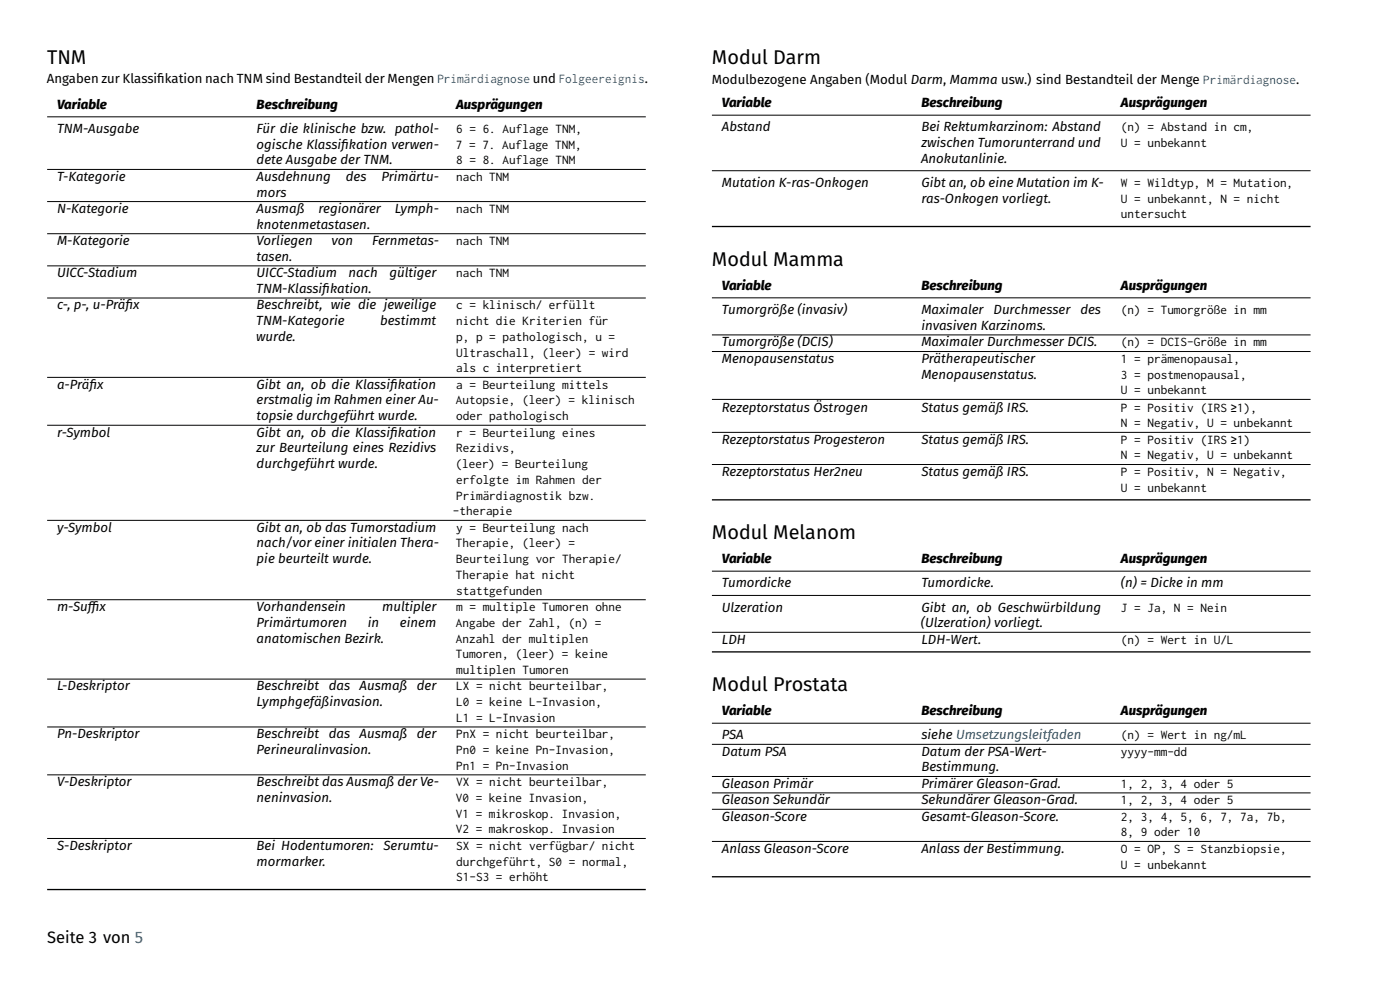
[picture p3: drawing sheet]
<svg xmlns="http://www.w3.org/2000/svg" width="297mm" height="210mm" viewBox="0 0 297 210" stroke-linecap="round" stroke-linejoin="round" font-family="sans-serif">
<defs><g id="words">
<g font-size="4.2">
<text x="10" y="13.5">TNM</text>
<text x="151" y="13.5">Modul Darm</text>
<text x="151" y="56.3">Modul Mamma</text>
<text x="151" y="114.3">Modul Melanom</text>
<text x="151" y="146.6">Modul Prostata</text>
</g>
<text font-size="3.5" x="10" y="200">Seite 3 von 5</text>
<g font-size="2.8">
<text x="9.9" y="17.7">Angaben zur Klassif</text>
<text x="33.4" y="17.7">ikation nach TNM sind Bestandteil der Mengen Primärdiagnose und Folgeereignis.</text>
<text x="151" y="17.8">Modulbezogene Angaben (Modul Darm, Mamma usw.) sind Bestandteil der Menge Primärdiagnose.</text>
<text x="12.1" y="23.1">Variable</text>
<text x="54.4" y="23.1">Beschreibung</text>
<text x="96.8" y="23.1">Ausprägungen</text>
<text x="153.1" y="22.7">Variable</text>
<text x="195.5" y="22.7">Beschreibung</text>
<text x="237.8" y="22.7">Ausprägungen</text>
<text x="12.1" y="28.2">TNM-Ausgabe</text>
<text x="54.4" y="28.2">Für die klinische bzw. pathol-</text>
<text x="96.8" y="28.2">6 = 6. Auflage TNM,</text>
<text x="153.1" y="27.8">Abstand</text>
<text x="195.5" y="27.8">Bei Rektumkarzinom: Abstand</text>
<text x="237.8" y="27.8">(n) = Abstand in cm,</text>
<text x="54.4" y="31.5">ogische Klassif</text>
<text x="54.4" y="34.9">dete Ausgabe der TNM.</text>
<text x="72.4" y="31.5">ikation verwen-</text>
<text x="96.7" y="31.5">7 = 7. Auflage TNM,</text>
<text x="96.8" y="34.9">8 = 8. Auflage TNM</text>
<text x="195.4" y="34.5">Anokutanlinie.</text>
<text x="195.5" y="31.2">zwischen Tumorunterrand und</text>
<text x="237.8" y="31.2">U = unbekannt</text>
<text x="12.1" y="38.3">T-Kategorie</text>
<text x="54.4" y="38.3">Ausdehnung</text>
<text x="54.4" y="41.7">mors</text>
<text x="73.4" y="38.3">des</text>
<text x="80.9" y="38.3">Primärtu-</text>
<text x="96.8" y="38.3">nach TNM</text>
<text x="153.1" y="39.6">Mutation K-ras-Onkogen</text>
<text x="195.5" y="39.6">Gibt an, ob eine Mutation im K-</text>
<text x="237.8" y="39.6">W = Wildtyp, M = Mutation,</text>
<text x="12.1" y="45.2">N-Kategorie</text>
<text x="54.4" y="45.2">Ausmaß</text>
<text x="67.6" y="45.2">regionärer</text>
<text x="83.8" y="45.2">Lymph-</text>
<text x="96.8" y="45.2">nach TNM</text>
<text x="195.5" y="43">ras-Onkogen vorliegt.</text>
<text x="237.8" y="43">U = unbekannt, N = nicht</text>
<text x="237.8" y="46.3">untersucht</text>
<text x="12.1" y="52">M-Kategorie</text>
<text x="54.4" y="48.5">knotenmetastasen.</text>
<text x="54.4" y="52">Vorliegen</text>
<text x="70.3" y="52">von</text>
<text x="78.9" y="52">Fernmetas-</text>
<text x="96.8" y="52">nach TNM</text>
<text x="12.1" y="58.8">UICC-Stadium</text>
<text x="54.4" y="55.3">tasen.</text>
<text x="54.4" y="58.8">UICC-Stadium</text>
<text x="74" y="58.8">nach</text>
<text x="82.6" y="58.8">gültiger</text>
<text x="96.8" y="58.8">nach TNM</text>
<text x="12.1" y="65.6">c-, p-, u-Präf</text>
<text x="26.6" y="65.6">ix</text>
<text x="54.4" y="62.1">TNM-Klassif</text>
<text x="54.4" y="65.6">Beschreibt, wie die jeweilige</text>
<text x="68.4" y="62.1">ikation.</text>
<text x="96.8" y="65.6">c = klinisch/ erfüllt</text>
<text x="153.1" y="61.5">Variable</text>
<text x="195.5" y="61.5">Beschreibung</text>
<text x="237.8" y="61.5">Ausprägungen</text>
<text x="54.4" y="69">TNM-Kategorie</text>
<text x="80.6" y="69">bestimmt</text>
<text x="96.8" y="69">nicht die Kriterien für</text>
<text x="153.1" y="66.6">Tumorgröße (invasiv)</text>
<text x="195.5" y="66.6">Maximaler</text>
<text x="195.5" y="70">invasiven Karzinoms.</text>
<text x="210.8" y="66.6">Durchmesser</text>
<text x="229.2" y="66.6">des</text>
<text x="237.8" y="66.6">(n) = Tumorgröße in mm</text>
<text x="54.3" y="72.3">wurde.</text>
<text x="96.8" y="72.3">p, p = pathologisch, u =</text>
<text x="96.8" y="75.6">Ultraschall, (leer) = wird</text>
<text x="153.1" y="73.5">Tumorgröße (DCIS)</text>
<text x="153.1" y="77">Menopausenstatus</text>
<text x="195.5" y="73.5">Maximaler Durchmesser DCIS.</text>
<text x="195.5" y="77">Prätherapeutischer</text>
<text x="237.8" y="73.5">(n) = DCIS-Größe in mm</text>
<text x="237.8" y="77">1 = prämenopausal,</text>
<text x="12.1" y="82.5">a-Präf</text>
<text x="19" y="82.5">ix</text>
<text x="54.4" y="82.5">Gibt an, ob die Klassif</text>
<text x="82.8" y="82.5">ikation</text>
<text x="96.8" y="79">als c interpretiert</text>
<text x="96.8" y="82.5">a = Beurteilung mittels</text>
<text x="195.5" y="80.3">Menopausenstatus.</text>
<text x="237.8" y="80.3">3 = postmenopausal,</text>
<text x="237.8" y="83.7">U = unbekannt</text>
<text x="54.4" y="85.8">erstmalig im Rahmen einer Au-</text>
<text x="54.4" y="89.1">topsie durchgeführt wurde.</text>
<text x="96.7" y="85.8">Autopsie, (leer) = klinisch</text>
<text x="96.8" y="89.1">oder pathologisch</text>
<text x="153.1" y="87.3">Rezeptorstatus Östrogen</text>
<text x="195.5" y="87.3">Status gemäß IRS.</text>
<text x="237.8" y="87.3">P = Positiv (IRS ≥1),</text>
<text x="12.1" y="92.6">r-Symbol</text>
<text x="54.4" y="92.6">Gibt an, ob die Klassif</text>
<text x="54.4" y="96">zur Beurteilung eines Rezidivs</text>
<text x="82.8" y="92.6">ikation</text>
<text x="96.8" y="92.6">r = Beurteilung eines</text>
<text x="96.8" y="96">Rezidivs,</text>
<text x="153.1" y="94.1">Rezeptorstatus Progesteron</text>
<text x="195.5" y="94.1">Status gemäß IRS.</text>
<text x="237.8" y="90.6">N = Negativ, U = unbekannt</text>
<text x="237.8" y="94.1">P = Positiv (IRS ≥1)</text>
<text x="54.4" y="99.3">durchgeführt wurde.</text>
<text x="96.6" y="99.3">(leer) = Beurteilung</text>
<text x="153.1" y="100.9">Rezeptorstatus Her2neu</text>
<text x="195.5" y="100.9">Status gemäß IRS.</text>
<text x="237.8" y="97.5">N = Negativ, U = unbekannt</text>
<text x="237.8" y="100.9">P = Positiv, N = Negativ,</text>
<text x="96.8" y="102.6">erfolgte im Rahmen der</text>
<text x="96.8" y="106">Primärdiagnostik bzw.</text>
<text x="237.8" y="104.3">U = unbekannt</text>
<text x="12.1" y="112.8">y-Symbol</text>
<text x="54.4" y="112.8">Gibt an, ob das Tumorstadium</text>
<text x="96.1" y="109.3">-therapie</text>
<text x="96.8" y="112.8">y = Beurteilung nach</text>
<text x="54.4" y="116.1">nach/vor einer initialen Thera-</text>
<text x="54.4" y="119.5">pie beurteilt wurde.</text>
<text x="96.7" y="116.1">Therapie, (leer) =</text>
<text x="96.8" y="119.5">Beurteilung vor Therapie/</text>
<text x="153.1" y="119.5">Variable</text>
<text x="195.5" y="119.5">Beschreibung</text>
<text x="237.8" y="119.5">Ausprägungen</text>
<text x="96.7" y="122.8">Therapie hat nicht</text>
<text x="153.1" y="124.6">Tumordicke</text>
<text x="195.5" y="124.6">Tumordicke.</text>
<text x="237.8" y="124.6">(n) = Dicke in mm</text>
<text x="12.1" y="129.6">m-Suf</text>
<text x="18.6" y="129.6">f</text>
<text x="18.6" y="129.6">ix</text>
<text x="54.4" y="129.6">Vorhandensein</text>
<text x="81.1" y="129.6">multipler</text>
<text x="96.8" y="126.1">stattgefunden</text>
<text x="96.8" y="129.6">m = multiple Tumoren ohne</text>
<text x="153.1" y="129.7">Ulzeration</text>
<text x="195.5" y="129.7">Gibt an, ob Geschwürbildung</text>
<text x="237.8" y="129.7">J = Ja, N = Nein</text>
<text x="54.4" y="133">Primärtumoren</text>
<text x="54.4" y="136.3">anatomischen Bezirk.</text>
<text x="78" y="133">in</text>
<text x="84.9" y="133">einem</text>
<text x="96.7" y="133">Angabe der Zahl, (n) =</text>
<text x="96.7" y="136.3">Anzahl der multiplen</text>
<text x="153.1" y="136.5">LDH</text>
<text x="195.4" y="133.1">(Ulzeration) vorliegt.</text>
<text x="195.5" y="136.5">LDH-Wert.</text>
<text x="237.8" y="136.5">(n) = Wert in U/L</text>
<text x="96.7" y="139.6">Tumoren, (leer) = keine</text>
<text x="96.8" y="143">multiplen Tumoren</text>
<text x="12.1" y="146.5">L-Deskriptor</text>
<text x="54.4" y="146.5">Beschreibt</text>
<text x="54.4" y="149.8">Lymphgefäßinvasion.</text>
<text x="69.7" y="146.5">das</text>
<text x="76.3" y="146.5">Ausmaß der</text>
<text x="96.8" y="146.5">LX = nicht beurteilbar,</text>
<text x="96.8" y="149.8">L0 = keine L-Invasion,</text>
<text x="96.8" y="153.1">L1 = L-Invasion</text>
<text x="153.1" y="151.7">Variable</text>
<text x="195.5" y="151.7">Beschreibung</text>
<text x="237.8" y="151.7">Ausprägungen</text>
<text x="12.1" y="156.6">Pn-Deskriptor</text>
<text x="54.4" y="156.6">Beschreibt</text>
<text x="54.4" y="160">Perineuralinvasion.</text>
<text x="69.7" y="156.6">das</text>
<text x="76.3" y="156.6">Ausmaß der</text>
<text x="96.8" y="156.6">PnX = nicht beurteilbar,</text>
<text x="96.8" y="160">Pn0 = keine Pn-Invasion,</text>
<text x="153.1" y="156.8">PSA</text>
<text x="153.1" y="160.3">Datum PSA</text>
<text x="195.5" y="156.8">siehe Umsetzungsleitfaden</text>
<text x="195.5" y="160.3">Datum der PSA-Wert-</text>
<text x="237.8" y="156.8">(n) = Wert in ng/mL</text>
<text x="237.8" y="160.3">yyyy-mm-dd</text>
<text x="12.1" y="166.8">V-Deskriptor</text>
<text x="54.4" y="166.8">Beschreibt das Ausmaßder Ve-</text>
<text x="96.8" y="163.3">Pn1 = Pn-Invasion</text>
<text x="96.8" y="166.8">VX = nicht beurteilbar,</text>
<text x="153.1" y="167.1">Gleason Primär</text>
<text x="195.5" y="163.6">Bestimmung.</text>
<text x="195.5" y="167.1">Primärer Gleason-Grad.</text>
<text x="237.8" y="167.1">1, 2, 3, 4 oder 5</text>
<text x="54.4" y="170.1">neninvasion.</text>
<text x="96.7" y="170.1">V0 = keine Invasion,</text>
<text x="96.7" y="173.4">V1 = mikroskop. Invasion,</text>
<text x="153.1" y="170.6">Gleason Sekundär</text>
<text x="195.5" y="170.6">Sekundärer Gleason-Grad.</text>
<text x="237.8" y="170.6">1, 2, 3, 4 oder 5</text>
<text x="96.7" y="176.8">V2 = makroskop. Invasion</text>
<text x="153.1" y="174.1">Gleason-Score</text>
<text x="195.5" y="174.1">Gesamt-Gleason-Score.</text>
<text x="237.8" y="174.1">2, 3, 4, 5, 6, 7, 7a, 7b,</text>
<text x="237.8" y="177.4">8, 9 oder 10</text>
<text x="12.1" y="180.3">S-Deskriptor</text>
<text x="54.4" y="180.3">Bei Hodentumoren:</text>
<text x="54.4" y="183.6">mormarker.</text>
<text x="81.3" y="180.3">Serumtu-</text>
<text x="96.8" y="180.3">SX = nicht verfügbar/ nicht</text>
<text x="96.8" y="183.6">durchgeführt, S0 = normal,</text>
<text x="153.1" y="180.9">Anlass Gleason-Score</text>
<text x="195.5" y="180.9">Anlass der Bestimmung.</text>
<text x="237.8" y="180.9">O = OP, S = Stanzbiopsie,</text>
<text x="237.8" y="184.2">U = unbekannt</text>
<text x="96.8" y="186.9">S1-S3 = erhöht</text>
</g>
</g></defs>
<g fill="none" stroke="#000" stroke-width=".21">
<path d="M10 24.8h127M10 35.9h127M151 24.4h127M151 36.2h127M10 42.8h127M10 49.6h127M10 56.4h127M10 63.2h127M151 63.2h127M151 71h127M151 74.6h127M10 80h127"/>
<path d="M10 90.2h127M151 84.7h127M151 91.7h127M151 98.5h127M10 110.4h127M10 127.2h127M151 121.2h127M151 126.3h127M151 134.1h127M10 144.1h127M10 154.2h127M151 153.4h127"/>
<path d="M151 157.9h127M10 164.4h127M10 177.9h127M151 164.7h127M151 168.2h127M151 171.7h127M151 178.5h127"/>
</g>
<path d="M151 48.1h127M151 106h127M151 138.3h127M10 188.7h127M151 186h127" fill="none" stroke="#000" stroke-width=".28"/>
<use href="#words"/>
</svg>
